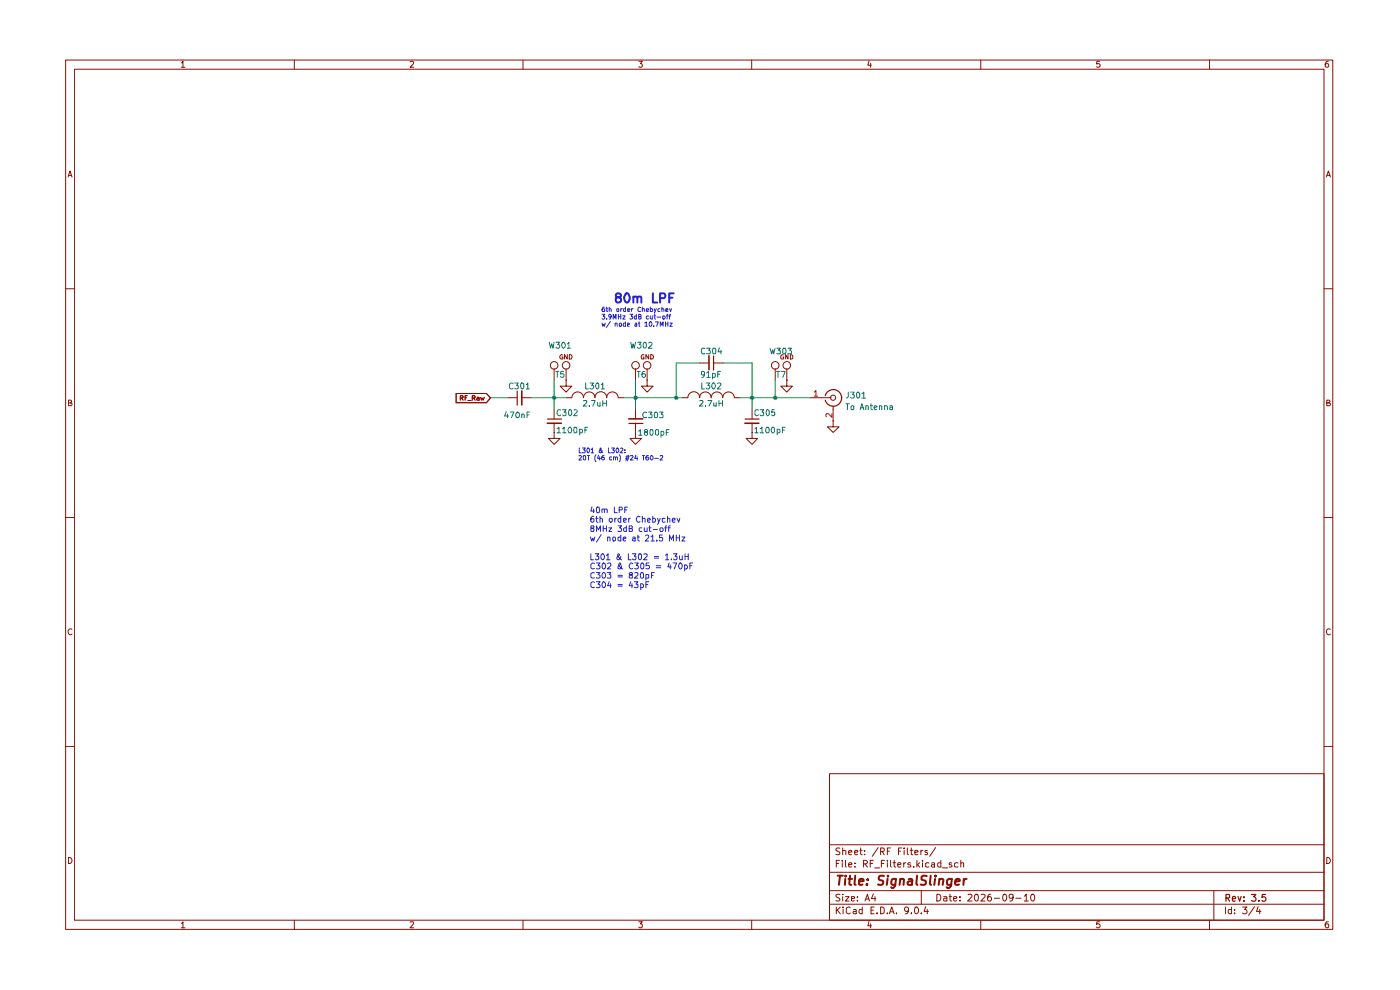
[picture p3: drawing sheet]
<svg xmlns="http://www.w3.org/2000/svg" width="297mm" height="210mm" viewBox="0 0 297 210" stroke-linecap="round" stroke-linejoin="round" font-family="sans-serif">
<g fill="none" stroke="#8d0e00" stroke-width=".21">
<path d="M13.9 12.7h268.8v184.4h-268.8zM15.8 14.7h265.1v180.5h-265.1zM38.5 13.3h.1l.2-.3v1.3M38.5 14.3h.7M62.4 12.7v2M87 13.2l.5-.2 .3 .2-.1 .4-.7 .7h.8M111 12.7v2M135.5 13h.8l-.5 .5 .4 .1v.6h-.7M159.5 12.7v2M184.4 12.9l-.3 .9h.8M184.7 13.4v.9M208.1 12.7v2"/>
<path d="M233.3 13h-.6l-.1 .6h.7v.6h-.7M256.6 12.7v2M281.8 13a.71 .71 0 0 0-.7 .5 .71 .71 0 0 0 .3 .8l.4-.1v-.6l-.4-.1-.3 .3M14.4 37.5l.5-1.2 .4 1.2M14.5 37.2h.7M281.4 37.5l.4-1.2 .4 1.2M281.5 37.2h.6M13.9 61.3h1.9M117.6 78.2v2.4M119.3 75.3l-.2-.1-.3 .3a.46 .46 0 0 0 .2 .7l.4-.1v-.4h-.2M120.1 78.2v2.4M120.3 75.2v1l-.5-1v1"/>
<path d="M120.8 75.2a.54 .54 0 0 1 .5 .3 .54 .54 0 0 1-.1 .7h-.4zM134.8 78.2v2.4M136.6 75.3l-.1-.1a.54 .54 0 0 0-.5 .4 .54 .54 0 0 0 .2 .6h.4v-.5h-.2M137.3 78.2v2.4M137.6 75.2v1l-.6-1v1M138 75.2a.51 .51 0 0 1 .6 .4 .51 .51 0 0 1-.2 .6h-.4zM148.5 77h1.9M151.3 77h2.1M164.5 78.2v2.4M166.2 75.3l-.2-.1-.4 .3v.5l.2 .2h.4v-.5h-.1M166.9 78.2v2.4M167.2 75.2v1l-.5-1v1"/>
<path d="M167.7 75.2l.5 .3v.5l-.2 .2h-.3zM280.9 61.3h1.8M14.5 85.5h.4l.3-.3-.2-.3h-.5v1.2h.6l.2-.5-.4-.1M96.8 83.5h6.4l.8 .9-.8 1h-6.4zM97.7 84.4h.5v-.5h-.5v1M97.9 84.4l.4 .5M98.7 84.4h.2M99.1 83.9h-.4v1M99.3 85h.6M100.2 84.4h.4l.2-.1-.1-.4h-.5v1M100.5 84.4l.3 .5M101.2 84.3l.4 .1v.5h-.4l-.1-.3 .5-.2"/>
<path d="M102 84.3l.1 .6 .2-.5 .2 .5 .2-.6M107.7 84.4h2M110.7 84.4h1.9M117.6 91.7v1.3h1.2l-1.2 1.3-1.2-1.3h1.2M117.6 91.7h.1M117.6 86.8v2.1M117.6 89.8v1.9M120.1 80.6v1.3h1.2l-1.2 1.3-1.3-1.3h1.3M120.1 80.6h.1M120.1 84.4h1.2M121.3 84.4a1.23 1.23 0 0 1 1.2-1.3 1.23 1.23 0 0 1 1.3 1.3 1.23 1.23 0 0 1 1.2-1.3 1.23 1.23 0 0 1 1.2 1.3M126.2 84.4a1.27 1.27 0 0 1 1.3-1.3 1.27 1.27 0 0 1 1.2 1.3"/>
<path d="M128.7 84.4a1.23 1.23 0 0 1 1.2-1.3 1.23 1.23 0 0 1 1.2 1.3M131.2 84.4h1.2M134.8 91.7v1.3h1.3l-1.3 1.3-1.2-1.3h1.2M134.8 91.7h.1M134.8 86.8v2.1M134.8 89.8v1.9M137.3 80.6v1.3h1.3l-1.3 1.3-1.2-1.3h1.2M137.3 80.6h.1M148.4 84.4a1.23 1.23 0 0 1 1.2-1.3 1.23 1.23 0 0 1 1.3 1.3 1.23 1.23 0 0 1 1.2-1.3 1.23 1.23 0 0 1 1.2 1.3 1.23 1.23 0 0 1 1.3-1.3 1.23 1.23 0 0 1 1.2 1.3M148.5 84.4a1.27 1.27 0 0 0-1.3-1.3 1.27 1.27 0 0 0-1.3 1.3h-1.2M155.8 84.4h1.2M159.5 91.7v1.3h1.2l-1.2 1.3-1.2-1.3h1.2"/>
<path d="M159.5 91.7h.1M159.5 86.8v2.1M159.5 89.8v1.9M166.9 80.6v1.3h1.2l-1.2 1.3-1.3-1.3h1.3M166.9 80.6h.1M171.8 84.4h4.5M176.7 89.3v1.2h1.3l-1.3 1.2-1.1-1.2h1.1M176.7 89.3h.1M176.7 86.1v3.2M281.5 85.5h.4l.2-.3-.1-.3h-.5v1.2h.6l.1-.5-.3-.1M13.9 109.8h1.9M280.9 109.8h1.8"/>
<path d="M15.3 133.5a.59 .59 0 0 0-.9 .5 .59 .59 0 0 0 .8 .6l.1-.1M282.2 133.5a.59 .59 0 0 0-.8 .5 .59 .59 0 0 0 .7 .6l.1-.1M13.9 158.4h1.9M280.9 158.4h1.8M176 164.1h104.9v31.1h-104.9zM176 179.2h104.9M178.2 180l-.6-.1-.3 .2 .1 .4 .8 .4-.1 .3h-.8M178.8 179.9v1.4M182.6 179.9v1.2l.3 .2M186.3 179.8l-1.3 1.8M188.9 179.9h-.6v1.4M191.3 179.9h-.7v1.4"/>
<path d="M191.8 179.9v.1M192.5 179.9v1.2l.2 .2M193.3 179.9v1.3l.4 .1M198.5 179.8l-1.3 1.8M14.5 181.9a.65 .65 0 0 1 .8 .6 .65 .65 0 0 1-.8 .7zM38.5 195.9l.3-.4v1.3M38.5 196.8h.7M62.4 195.2v1.9M87 195.6l.7-.1 .1 .3-.8 1h.8M111 195.2v1.9M135.5 195.5h.8l-.5 .5 .5 .2-.1 .5-.5 .1-.2-.2M159.5 195.2v1.9"/>
<path d="M176 191.8h104.9M176 188.9h104.9M176 185h104.9M177.4 192.4v1.4M177.4 183.2h.5M177.6 193l.7 .8M178.1 182.5h-.7v1.4M178.2 189.8h-.8l-.1 .3 .8 .4 .1 .4-.3 .2-.6-.1M178.3 192.4l-.9 .8M178.7 182.5v.2M178.7 183v.9M178.8 189.7v.1"/>
<path d="M178.8 180.5l.4-.1 .2 .1v.8M178.8 190.2v.9M178.9 192.4v.2M178.9 192.9v.9M179.4 190.2h.7l-.7 .9h.7M179.4 182.5v1.3l.1 .1M180 183.4l.7-.1-.2-.3-.5 .2v.6l.3 .1 .3-.1M180 180.8l.7-.1-.2-.3-.5 .1v.6l.3 .2 .3-.1M180.4 192.6l-.4-.2-.5 .3 .1 1 .4 .1 .4-.1M180.6 190.6l.7-.1-.1-.3h-.6v.8h.6M181.1 192.9h.5v.9M181.3 180.8l.7-.1-.2-.3h-.3l-.2 .1v.6l.2 .2 .4-.1"/>
<path d="M181.4 183.8v.1M181.4 183.1v.1M181.6 193.2l-.5 .1-.1 .2 .1 .3h.5M181.9 191v.1M181.9 190.2v.2M182.4 180.4h.5M182.9 192.9h-.5l-.2 .7a.45 .45 0 0 0 .7 .2M182.9 192.4v1.4M183.2 183.3l.6-.1 .2-.5-.3-.2h-.5v1.4M183.4 181.2v.1M183.4 180.5h.1M183.5 191.1l.5-1.4 .4 1.4"/>
<path d="M183.5 183.3l.5 .6M183.7 190.7h.7M184.4 195.4l-.3 1h.8M184.6 183.2h.5M184.7 196v.8M184.8 193.1h.5M185.3 189.6l-.4 1h.9M185.3 182.5h-.7v1.4M185.5 192.4h-.7v1.4h.7M185.5 184.1h1.1M185.6 190.2v.9M186 193.7v.1"/>
<path d="M186.8 192.4h.4l.4 .3v.8l-.4 .3h-.4zM186.8 180.6l.7-.1 .1-.5-.3-.1h-.5v1.4M187 183.2h.5M187.2 180.6l.4 .7M187.7 182.5h-.7v1.4M188.3 193.7v.1M188.3 182.5v.2M188.3 183v.9M188.3 180.5h.4M188.7 193.8l.5-1.4 .5 1.4M188.8 193.4h.7M188.9 182.5v1.3l.2 .1"/>
<path d="M189.4 183h.6M189.7 182.5v1.3l.3 .1M190.2 193.7v.1M190.5 183.4l.6-.1-.1-.3h-.4l-.1 .2v.6l.1 .1 .4-.1M190.6 180.5h.4M191.7 183v.9M191.8 180.4v.9M192.1 183l-.4 .3M192.7 193l-.2 .3h-.4l-.2-.3v-.3l.2-.3h.4l.2 .3v.8l-.2 .3h-.4M193.1 180.4h.6M193.2 183.1l-.4-.1-.2 .3 .1 .1 .5 .1v.3l-.2 .1-.4-.1M193.3 193.7v.1"/>
<path d="M193.8 183.8v.1M194.1 192.6l.2-.2a.75 .75 0 0 1 .6 .7 .75 .75 0 0 1-.6 .7l-.2-.1-.1-.4zM194.1 180.8l.7-.1-.1-.2h-.6v.7h.6M194.5 182.5v1.4M194.7 183.4l.4 .5M195.1 183l-.6 .5M195.4 180.4v.9M195.4 193.7v.1M195.4 188.9v2.9M195.7 182.5v.2M195.7 183v.9M195.8 180.4l-.4 .2"/>
<path d="M196.4 192.3l-.4 1h1M196.7 180.5l-.3-.1-.2 .2 .1 .2h.3l.2 .3-.2 .2-.4-.1M196.7 192.9v.9M197.1 183.1h-.7v.7h.7M197.6 183.1h.6v.8M198.2 183.3l-.6 .1v.2l.2 .3 .4-.1M198.7 189.7a.73 .73 0 0 1 .9 .7 .73 .73 0 0 1-.9 .7zM199.6 183.1l-.4-.1-.3 .3 .1 .5h.6M199.6 182.5v1.4M199.9 184.1h1.1M200.2 190.2h.6l.1 .9M200.9 190.5l-.7 .1v.4h.7"/>
<path d="M201.4 190.2h.5M201.5 189.7v1.3l.4 .1M201.9 183.1h-.5v.3l.5 .1 .1 .3-.3 .1-.3-.1M202.3 190.6l.7-.1-.1-.3h-.5l-.1 .2v.6l.2 .1 .4-.1M203.2 183.1l-.4-.1-.3 .3 .1 .5h.6M203.7 191v.1M203.7 190.2v.2M203.8 183.1h.6v.8M203.8 182.5v1.4M205.4 189.8l.5-.1 .3 .4-.9 1h.9M206.9 189.8h.5a1.01 1.01 0 0 1-.2 1.3 .87 .87 0 0 1-.3-1.3zM208.1 195.2v1.9"/>
<path d="M208.1 189.8h.8l.1 .3-.9 1h.9M210.2 189.7a.57 .57 0 0 0-.7 .6v.6l.3 .2h.3l.2-.2v-.4l-.2-.3h-.3l-.3 .3M210.9 190.5h1.1M212.8 189.8l.3-.1a.73 .73 0 0 1 .5 .7 .73 .73 0 0 1-.5 .7l-.3-.1-.1-.5zM214.9 190.3l-.1 .2h-.6l-.1-.2 .1-.5 .5-.1 .2 .2-.1 1.1-.6 .1M215.5 190.5h1.1M217.3 190.1l.4-.4v1.4M217.3 191.1h.8M218.8 189.8l.2-.1a.76 .76 0 0 1 .5 .7 .76 .76 0 0 1-.5 .7 1.01 1.01 0 0 1-.2-1.3zM233.3 195.5h-.6l-.1 .6 .2-.1h.3l.3 .2v.3l-.3 .3h-.3l-.2-.2M256.6 195.2v1.9M257.5 188.9v6.3"/>
<path d="M260 192.4v1.4M261.2 192.9h-.5l-.1 .3v.4l.2 .2h.4M261.2 192.4v1.4M261.9 193.7v.1M261.9 192.9v.2M263.6 192.4h.9l-.5 .5 .5 .2v.5l-.3 .2h-.4l-.2-.1M266.1 192.3l-1.2 1.9M266.9 192.3l-.3 1h.9M267.2 192.9v.9M281.5 181.9a.65 .65 0 0 1 .7 .6 .65 .65 0 0 1-.7 .7zM281.8 195.5h-.4l-.3 .5v.5l.3 .3 .4-.1v-.7h-.4l-.3 .2"/>
<circle cx="117.6" cy="77.5" r=".8"/>
<circle cx="120.1" cy="77.5" r=".8"/>
<circle cx="134.8" cy="77.5" r=".8"/>
<circle cx="137.3" cy="77.5" r=".8"/>
<circle cx="164.5" cy="77.5" r=".8"/>
<circle cx="166.9" cy="77.5" r=".8"/>
<circle cx="176.7" cy="84.4" r=".55"/>
</g>
<g fill="none" stroke="#8d0e00" stroke-width=".25">
<path d="M151.4 75.5v3M109.7 83v2.9M116.2 88.9h2.9M133.4 89.8h3M158.1 88.9h2.9M175.1 83.9a1.77 1.77 0 0 1 1.9-1.2 1.77 1.77 0 0 1 1.6 1.7M178.6 84.4a1.77 1.77 0 0 1-1.6 1.8 1.77 1.77 0 0 1-1.9-1.3M260.1 190.5l.7-.1 .1-.6-.8-.1v1.5M260.4 190.5l.5 .7M261.4 190.7l.7-.1-.1-.4h-.5l-.1 .7 .2 .3 .4-.1M262.6 190.2l.4 1 .3-1M263.9 191v.2"/>
<path d="M263.9 190.2v.2M265.5 189.7h.9l-.5 .5 .5 .2v.5l-.2 .3-.7-.2M267 191v.2M268.5 189.7h-.7l-.1 .7 .2-.2 .5 .1 .2 .6-.4 .3h-.3l-.2-.2"/>
</g>
<g fill="none" stroke="#8d0e00" stroke-width=".42">
<path d="M177.7 185.8h1.1M178.2 185.8l-.2 1.9M179.3 186.4l-.1 1.3M179.4 185.8v.1M180 186.4h.8M180.3 185.8l-.1 1.6 .4 .3M181.4 185.8l-.1 1.6 .2 .3M182.2 187l1-.1-.1-.4a.6 .6 0 0 0-.8 .2v.9h.7M184 187.5l-.1 .2-.1-.1 .2-.1-.1 .2M184.1 186.5v.2M187.5 185.8h-.6l-.5 .3 .1 .5 .9 .3-.1 .6-.4 .2-.6-.1M188.3 186.4l-.2 1.3"/>
<path d="M188.4 185.8v.1M190.1 186.4l-.2 1.6-.4 .4-.4-.2M190.1 186.5l-.5-.1-.5 .4v.7l.3 .2 .5-.1M191 186.6l.3-.2 .5 .1-.1 1.2M191 186.4l-.2 1.3M192.8 186.5h.7v1.2M193.5 186.9h-.6l-.4 .3 .1 .4 .2 .1 .7-.1M194.6 185.8l-.2 1.6 .2 .3M196.6 185.8h-.7l-.4 .3 .1 .5 .8 .3-.1 .6-.3 .2-.7-.1M197.4 185.8l-.1 1.6 .2 .3M198.4 186.4l-.2 1.3M198.5 185.8v.1"/>
<path d="M199.3 186.6l.1-.1a.48 .48 0 0 1 .7 .2l-.1 1M199.3 186.4l-.2 1.3M201.9 186.4l-.1 1.6-.5 .4h-.3l-.2-.2M201.9 186.5a.72 .72 0 0 0-1 .3v.7l.3 .2 .6-.1M202.7 187l.9-.1-.1-.4a.6 .6 0 0 0-.8 .2v.9h.7M204.5 186.4l-.1 1.3M205.1 186.4l-.6 .4"/>
</g>
<path d="M150.4 75.5v2.9M110.7 82.9v3M116.1 89.8h3M133.4 88.9h3M158 89.8h3" fill="none" stroke="#8d0e00" stroke-width=".34"/>
<path d="M172.8 83.2l.3-.4v1.2M172.8 84h.6M176.5 87.8v.7l-.8-.7h-.4v.6" fill="none" stroke="#af1500" stroke-width=".21"/>
<path d="M148.5 77h-5v7.4M153.4 77h6.1v9.8M104 84.4h3.7M112.6 84.4h7.5M117.6 80.6v6.2M132.4 84.4h12.3M134.8 80.6v6.2M157 84.4h14.8M164.5 80.6v3.8" fill="none" stroke="#019d04" stroke-width=".21"/>
<g fill="none" stroke="#2722c9" stroke-width=".21">
<path d="M127.7 66.7h.6l-.3 .4h.2l.1 .4-.2 .2-.4-.1M127.7 68.5l.2 .7 .2-.4 .1 .4 .2-.7M128.2 65.1l-.3 .1-.2 .4 .1 .5h.4l.1-.4-.2-.2h-.2l-.2 .2M128.6 65.5h.3M128.7 65.1v1h.2M128.7 67.6v.1M129.2 65.6l.4-.1 .1 .6M129.2 65.1v1M129.5 68.2l-.9 1.3M129.7 67.1l-.1 .2-.4-.1v-.4h.4a.73 .73 0 0 1-.2 .9h-.2M130.1 67.7v-1l.3 .7 .3-.7v1M130.5 68.7l.2-.2 .2 .1v.6"/>
<path d="M130.5 68.5v.7M130.8 65.6h.5l-.1 .5-.4-.1zM131.2 66.7v1M131.2 67.2h.5M131.4 68.6h.4v.6h-.4zM131.7 65.5v.6M131.7 66.7v1M132 65.5h-.2l-.1 .2M132.1 67h.5l-.5 .7h.5M132.7 65.1v1h-.3l-.1-.5 .4-.1M132.7 68.3v.9h-.4v-.6h.4M133.1 65.8l.5-.1v-.2h-.4l-.1 .2v.3l.5 .1"/>
<path d="M133.1 68.9l.5-.1-.2-.3-.3 .1v.6h.4M133.6 66.7h.6l-.3 .4 .3 .2v.2l-.2 .2-.4-.1M134 65.5v.6M134.3 65.5h-.2l-.1 .2M134.7 68.6h.4v.6h-.4v-.2l.4-.2M135 67.1h-.4v.5h.4M135 66.7v1M135.4 68.5h.4M135.5 67.2l.5-.2-.1-.2-.4-.1v1h.3l.2-.1v-.3l-.2-.1M135.6 68.3v.9h.2M135.9 65.2l-.3-.1-.3 .3v.5l.2 .2 .4-.1M136.3 65.6l.4-.1v.6"/>
<path d="M136.3 65.1v1M136.8 68.5l.3-.2v.9M136.8 69.2h.6M137.1 65.8l.5-.1-.1-.2h-.3l-.1 .2v.3l.4 .1M137.6 67.1l-.3-.1-.2 .2v.3l.2 .2 .3-.1M137.8 68.4l.1-.1a.47 .47 0 0 1 .4 .4 .47 .47 0 0 1-.4 .5l-.2-.3zM138 65.1v1h.4v-.6h-.4M138 67v.5l.1 .2 .3-.1M138.4 67v.7M138.7 69.1v.1M138.7 67h.4M138.8 65.5l.2 .6"/>
<path d="M138.9 66.7v.9l.2 .1M139.1 68.3h.6l-.4 .9M139.2 65.5l-.4 .9M139.4 67.3h.8M140 65.5l-.4 .1v.4l.4 .1M140.1 69.2v-.9l.3 .7 .3-.7v.9M140.4 65.6l.4-.1v.6M140.4 65.1v1M140.6 67.1l.3-.1 .2 .2v.3l-.2 .2-.3-.1zM141.2 68.3v.9M141.2 68.7h.5M141.3 65.8l.4-.1v-.2h-.4v.6h.4"/>
<path d="M141.3 67h.4M141.7 66.7l-.2 .1v.9M141.7 68.3v.9M141.9 67h.4M142 65.5l.3 .6 .1-.6M142.1 68.5h.5l-.5 .7h.5M142.3 66.7l-.3 .1v.9M122.8 96.7l.4-.1 .2 .2-.6 .8h.6M122.9 95v1h.4M123.6 95h.6l-.4 .5h.3v.5h-.5M123.8 96.6h.4v.2v.6l-.1 .2-.4-.2zM124.6 95.1l.2-.1 .3 .5-.3 .5a.68 .68 0 0 1-.2-.9z"/>
<path d="M124.6 96.6h.5M124.8 96.6v1M125.4 95.4l.3-.4v1M125.4 96h.5M126.4 96.5l-.2 .4v.6l.2 .4M127 96.6l-.2 .6h.6M127.2 96.9v.7M127.7 95.5l-.2 .5h-.4v-.4l.4-.2v-.4l-.2 .1v.4l.6 .5M128.1 96.6l-.4 .2-.1 .6 .3 .2 .3-.2-.1-.4h-.4l-.1 .1M129.1 95v1h.4M129.7 95h.6l-.3 .5h.3v.5h-.6M129.7 97h-.4v.5h.4"/>
<path d="M130.2 97l.2-.1 .2 .2v.5M130.2 96.9v.7M130.6 97.1l.2-.2 .2 .2v.5M130.8 95.1l.2-.1 .3 .5-.3 .5a.68 .68 0 0 1-.2-.9zM131.4 96.5l.2 .4v.6l-.2 .4M131.6 95.1h.5v.4l-.6 .5h.6M132.5 96h.1M132.5 95.5h.1M132.7 97.3h.7M132.8 96.9h.7M133 96.6l-.2 1.1M133.4 96.6l-.3 1.1"/>
<path d="M133.7 96.7l.5-.1 .1 .2-.6 .8h.6M134.9 96.6l-.2 .6h.5M135.2 96.9v.7M136.3 96.6h.5M136.5 96.6v1M137.5 96.6h-.3l-.2 .8 .2 .2 .4-.2-.1-.4h-.4l-.1 .1M138 96.7l.1-.1a.47 .47 0 0 1 .5 .5 .47 .47 0 0 1-.4 .5l-.2-.4zM138.9 97.2h.8M140.1 96.7l.4-.1 .1 .4-.6 .6h.6M125.3 113.9l.2 .9 .3-.6 .1 .6 .3-.9M125.3 117.5v1.2h.6M125.6 107.5l-.3 .9h.8"/>
<path d="M125.6 112.1l-.3-.1v-.4l.6-.1v.5l-.6 .1 .1 .6 .5-.1a.36 .36 0 0 0-.1-.5M125.9 109.5h-.2l-.4 .3 .1 .9a.43 .43 0 0 0 .6-.1 .43 .43 0 0 0-.1-.6h-.5l-.1 .3M125.9 108v.7M126.1 119.6l-.3-.2-.5 .4v.6l.5 .3 .3-.1M126.3 117.5h.7l-.4 .5h.4v.1v.6h-.6l-.1-.1M126.4 109.9h.5M126.5 109.5v1.1l.4 .2M126.5 112.7v-1.2l.5 .9 .4-.9v1.2M126.5 119.4h.8l-.4 .5 .3 .1v.6h-.7M126.6 107.6h.5l.1 .7-.2 .4h-.3l-.2-.1zM127.3 110l.3-.1 .2 .2v.7M127.3 109.5v1.3"/>
<path d="M127.5 113.4l-1 1.6M127.6 117.6h.1a.6 .6 0 0 1 .6 .4 .6 .6 0 0 1-.2 .7h-.2a.75 .75 0 0 1-.3-1.1zM127.7 108.1l.5-.1v.7M127.7 108v.7M127.9 119.5l.2-.1a.68 .68 0 0 1 .4 .7 .68 .68 0 0 1-.4 .6l-.4-.5zM128 111.5v1.2M128 112.1h.6M128.2 108.2l.1-.2h.4l.1 .7M128.6 117.8l.4-.3v1.2M128.6 111.5v1.2M128.6 118.7h.8M128.9 114h.5v.8"/>
<path d="M128.9 119.6l.2-.2h.3l.2 .2v.4l-.8 .7h.8M128.9 113.9v.9M129.2 112h.5l-.5 .7h.5M129.3 110l.4-.1 .2 .3v.3l-.2 .3-.5-.3zM130 114h.5v.7l-.3 .1-.2-.2zM130.3 107.6v1.1h.6M130.4 109.9v.9M130.8 109.9l-.4 .3M131.1 111.5h.8l-.5 .5 .5 .2-.1 .4h-.7M131.4 108.2h.5l.1-.2-.1-.4h-.5v1.1M131.7 110l-.3-.1-.3 .3v.3l.3 .3 .3-.1M131.7 114h-.6v.6l.3 .2 .3-.1"/>
<path d="M131.7 118.1l-.4 .6h-.4v-.6l.5-.4-.1-.2-.3 .1a1.44 1.44 0 0 0 .8 1.1h.1M131.7 109.5v1.3M131.7 113.5v1.3M132.2 114.3l.6-.1-.2-.3-.4 .2v.5l.2 .2 .3-.1M132.3 110.4l.6-.1-.1-.3h-.5v.7h.5M132.5 108.2h.5M132.9 111.5v1.2h-.4l-.2-.6 .2-.1h.4M133.1 107.6h-.6v1.1M133.3 117.5v1.2h.6M133.4 109.9v.9M133.5 112.1h.4l.2-.2-.1-.4h-.5v1.2h.6v-.5l-.2-.1M133.7 109.9l-.3 .1v.2"/>
<path d="M134.1 117.5h.8l-.3 .5 .3 .1v.5l-.2 .1-.6-.1M134.2 114h.5v.8M134.2 119.6l-.1-.1a.57 .57 0 0 0-.6 .6 .57 .57 0 0 0 .7 .5M134.7 119.4h.7l-.4 .5 .4 .3-.1 .4h-.6M134.7 114.2l-.6 .2 .3 .4 .3-.1M135.2 113.9h.5M135.3 113.5v1.1l.4 .2M135.5 117.6l.3-.1 .3 .2v.8l-.3 .2a.77 .77 0 0 1-.3-1.1zM135.8 109.7l-.3-.2a.65 .65 0 0 0-.5 .6 .65 .65 0 0 0 .5 .7l.3-.2M136.2 112h-.4l-.2 .1 .2 .6h.4M136.2 119.4a.71 .71 0 0 1 .4 .6 .71 .71 0 0 1-.3 .7l-.4-.3v-.7zM136.3 110l.4-.1 .2 .2v.7"/>
<path d="M136.3 109.5v1.3M136.6 117.6h.7v.4l-.8 .7h.8M136.7 112l.1 .7 .5-.1M136.9 113.7l.2-.2h.4l.1 .2v.3l-.7 .8h.7M137.3 112v.7M137.4 110.4l.6-.1-.2-.4-.4 .2v.5l.1 .2 .4-.1M137.6 112h.5M137.7 119.4h-.6l-.1 .6a.45 .45 0 0 1 .6 0 .45 .45 0 0 1 .1 .6h-.7M137.8 111.5v1.1l.1 .1h.2M138.1 113.8l.4-.3v1.3M138.1 114.8h.7M138.5 110l.3-.1 .3 .3-.1 .5h-.5"/>
<path d="M138.5 109.5v1.3M138.6 112.3h.9M138.8 118.1h.9M138.8 118.4h.9M139.3 114.6v.2M139.5 109.9l.2 .9M140 112.1l.2-.1h.3l.2 .1-.2 .6-.4-.1zM140.1 109.9l-.6 1.3M140.5 113.5h-.6v.6l.6-.1v.7l-.4 .1-.2-.2M141 112h.4M141.1 110h-.6v.6l.2 .2 .4-.1M141.2 117.8l.3-.3v1.2"/>
<path d="M141.2 118.7h.7M141.4 111.5l-.2 .2v1M141.6 110l.3-.1 .2 .2v.7M141.6 109.5v1.3M141.7 112h.5M141.9 119.4l-.2 .9h.7M142 114.8v-1.3l.4 .9 .5-.9v1.3M142.2 111.5h-.3v.2v1M142.2 119.8v.9M142.4 118.6v.1M142.6 110.4l.6-.1v-.3l-.4-.1-.2 .2v.5l.2 .2 .4-.1M142.8 119.4h.7l-.5 1.3"/>
<path d="M142.9 117.5h.7l-.4 .5h.3l.1 .1-.1 .6h-.5l-.1-.1M143.5 113.5v1.3M143.5 114.1h.6M143.6 109.9l.4 .9 .2-.9M144.1 117.9l.1 .8h.4l.1-.1M144.1 119.5a.6 .6 0 0 1 .7 .5 .6 .6 0 0 1-.5 .7l-.3-.5zM144.1 113.5v1.3M144.6 113.9h.7l-.7 .9h.7M144.7 117.9v.8M145.2 119.9l.4-.1 .2 .3-.1 .5h-.5M145.2 119.8v1.3M145.3 118.1h.7"/>
<path d="M145.3 117.5v1.2M146 117.5v1.2M146.9 119.4h-.6v1.3M126.1 121.5l-.3-.1-.5 .3v.7l.3 .2 .5-.1M126.1 123.6l-.3-.2-.5 .3 .1 .8 .4 .2 .3-.1M126.5 121.4h.8l-.4 .5 .4 .2v.4l-.2 .1-.6-.1M126.5 123.4h.8l-.4 .5 .3 .1v.6h-.7M127.9 121.5h.3a.67 .67 0 0 1 0 1.1l-.3-.1a.78 .78 0 0 1 0-1zM127.9 123.5l.2-.1a.68 .68 0 0 1 .4 .6 .68 .68 0 0 1-.4 .7l-.4-.5zM128.8 121.4h.8l-.4 .5 .4 .1v.5h-.8M129.2 123.4l-.3 .8h.8M129.5 123.8v.9"/>
<path d="M131.1 122h.9M131.1 122.4h.9M131.1 124h.9M131.1 124.3h.9M131.9 120l-.2 .6h-.6v-.4l.6-.5-.2-.3-.2 .4 .4 .6 .4 .3M133.7 122l-.2-.3 .1-.2h.5v.4l-.4 .1-.2 .2 .1 .4 .5-.1v-.4l-.1-.1M133.8 123.4l-.3 .8h.7M134.1 123.8v.9M134.6 123.4h.7l-.4 .5 .4 .1v.6h-.7M134.7 121.5h.6v.5l-.7 .6h.7M135.9 121.5l.4-.1 .2 .3v.8l-.1 .1-.5-.1zM135.9 123.9l.4-.1 .2 .3-.1 .5h-.5"/>
<path d="M135.9 123.8v1.3M137 122.6l.6-.1-.1-.6h-.5v1.2M137 124h.5M137.6 123.4h-.6v1.3M138.2 122h.4M138.8 121.4h-.6v1.2M139.2 120h1M139.2 120.4h1M146.3 120h.5"/>
</g>
<path d="M131 63.1l-.4-.4 .2-.4 .5-.1 .4 .2v.5l-.9 .3-.2 .2 .2 .7a.65 .65 0 0 0 .9-.3v-.6l-.4-.1M132.8 62.3l.1-.1a1.03 1.03 0 0 1 .7 1 1.03 1.03 0 0 1-.7 1 1.21 1.21 0 0 1-.1-1.9zM134.4 63.1l.3-.2 .4 .1 .1 1.2M134.4 62.9v1.3M135.2 63.2a.47 .47 0 0 1 .4-.3 .47 .47 0 0 1 .5 .3v1M138.5 62.2v2h.9M140 63.2h.8l.3-.3a.52 .52 0 0 0-.3-.7h-.8v2M142 63.2h.7M142.9 62.2h-.9v2" fill="none" stroke="#2722c9" stroke-width=".42"/>
<g fill="#019d04">
<circle cx="143.5" cy="84.4" r=".47"/>
<circle cx="134.8" cy="84.4" r=".47"/>
<circle cx="159.5" cy="84.4" r=".47"/>
<circle cx="117.6" cy="84.4" r=".47"/>
<circle cx="164.5" cy="84.4" r=".47"/>
</g>
<g fill="none" stroke="#116e6f" stroke-width=".21">
<path d="M116.5 72.6l.3 1.3 .2-1 .3 1 .3-1.3M117.9 78.8h.7M118 72.6h.7l-.4 .5 .4 .2v.3l-.2 .3h-.4l-.1-.2M118.2 78.8v1.2M119.3 72.7l.2-.1a.68 .68 0 0 1 .4 .6 .68 .68 0 0 1-.4 .7 .81 .81 0 0 1-.2-1.2zM119.6 78.8h-.6l-.1 .6 .6-.1 .2 .2v.3l-.3 .2-.5-.1M120.3 72.9l.4-.3v1.3M120.3 73.9h.7M133.8 72.6l.3 1.3 .2-1 .3 1 .2-1.3M135.2 78.8h.6M135.2 72.6h.8l-.4 .5 .4 .2v.3l-.2 .3h-.4l-.2-.2M135.5 78.8v1.2"/>
<path d="M136.5 72.8l.4-.2 .2 .2v.8l-.2 .3a.72 .72 0 0 1-.4-1.1zM136.8 78.8l-.4 .1a.92 .92 0 0 0 0 1.1h.3l.2-.2v-.3l-.1-.2h-.4l-.2 .2M137.6 72.8l.2-.2 .4 .1 .1 .4-.8 .8h.8M149.5 79.3l-.3 .2h-.4v-.6h.6l.1 .6a.58 .58 0 0 1-.6 .5M149.6 74l-.6-.1-.2 .2v.7l.2 .3 .6-.1M149.9 79.1l.4-.3v1.2M149.9 73.9h.8l-.4 .4 .4 .2v.5h-.8M151.2 79.3l.3-.1 .3 .3-.1 .5h-.5M151.2 79.2v1.2M151.3 73.9h.4l.1 .1v.9l-.1 .2-.4-.1-.1-.7zM152.3 79.4h.4M152.6 73.8l-.2 .8h.7"/>
<path d="M152.9 78.8h-.6v1.2M152.9 74.3v.8M163.4 73.9l.3 1.2 .3-.9 .1 .9 .4-1.2M164.7 78.8h.8M164.8 73.9h.8l-.5 .4 .5 .2-.1 .6-.7-.1M165.1 78.8v1.2M165.7 78.8h.9l-.5 1.2M166.1 74l.1-.1h.4l.1 .1v.6l-.1 .5h-.4l-.1-.2zM167.2 73.9h.7l-.4 .4 .4 .2v.4l-.1 .2-.6-.1M107.4 87.3l-.3 1h.8M107.6 87.8v.8M108.2 87.4h.8l-.5 1.2"/>
<path d="M108.8 81.3l-.4-.1-.3 .4 .1 .7 .2 .2 .4-.2M109.2 81.2h.7l-.3 .5 .3 .1v.5l-.1 .2-.6-.2M109.6 87.5h.3a.67 .67 0 0 1 0 1.1l-.3-.1a.78 .78 0 0 1 0-1zM110.5 81.3l.4-.1 .2 .3v.7l-.2 .3-.4-.2zM110.7 87.9l.4-.1 .1 .8M110.7 87.8v.8M111.6 81.6l.4-.4v1.3M111.6 82.5h.7M111.8 88h.4M112.4 87.4h-.6v1.2M118.1 91l.5-.4v1.2M118.1 91.8h.8"/>
<path d="M118.9 87l-.2-.1a.64 .64 0 0 0-.6 .6 .64 .64 0 0 0 .6 .7l.2-.2M119.3 91l.4-.4v1.2M119.3 86.9h.8l-.4 .5 .4 .1v.5l-.2 .2h-.4l-.2-.2M119.3 91.8h.8M120.7 90.6h.3a.78 .78 0 0 1 0 1.2l-.3-.1a.87 .87 0 0 1 0-1.1zM120.7 87l.3-.1 .3 .3v.7l-.3 .3-.3-.2zM121.8 90.7l.4-.1 .2 .3v.7l-.2 .2-.4-.1zM121.8 87l.4-.1 .3 .3-.8 1h.8M123 91.8h.4l.2-.2v-.4l-.2-.1h-.4v1.1M123.8 85h.6l.1 .3-.8 .8h.8M124.1 91.2h.4M124.2 81.2v1.3h.6"/>
<path d="M124.7 90.6h-.6v1.2M125 86.1h.1M125.2 81.2h.7l-.4 .5 .4 .2v.3l-.2 .3h-.4l-.1-.2M125.5 85h.8l-.5 1.1M126.5 81.3l.3-.1 .2 .3v.7l-.2 .3a.71 .71 0 0 1-.3-1.2zM126.8 85.4l.1 .7h.4M127.3 85.4v.7M127.5 81.6l.4-.4v1.3M127.5 82.5h.7M127.9 85v1.1M127.9 85.5h.7M128.6 85v1.1"/>
<path d="M135.5 91.5l.3-.4v1.2M135.5 92.3h.7M136.9 91.6l-.2-.2 .1-.3 .6 .1a.47 .47 0 0 1-.6 .5 .36 .36 0 0 0 .1 .6l.5-.1v-.5l-.2-.1M137.2 87.5a.63 .63 0 0 0-.8 .3 .63 .63 0 0 0 .2 .8l.6-.1M137.5 87.4h.8l-.3 .4 .3 .2v.5h-.8M138 91.1h.4a.86 .86 0 0 1-.1 1.2h-.2a.86 .86 0 0 1-.1-1.2zM138.9 87.5l.3-.1 .3 .3v.7l-.2 .2-.4-.1zM139.1 91.3l.1-.2h.4a.86 .86 0 0 1-.1 1.2l-.4-.2zM139.9 87.4h.8l-.5 .4 .5 .3-.1 .5-.7-.1M140.2 91.6h.6v.5a.36 .36 0 0 1-.6 .1M140.2 91.5v1.2M141.3 91.7h.5"/>
<path d="M141.9 91.1h-.6v1.2M148.5 85h.6v.3l-.7 .8h.7M148.9 81.2v1.3h.6M149.6 86.1h.1M149.8 81.2h.8l-.4 .5 .4 .2v.3l-.3 .3h-.3l-.2-.2M149.9 80h.8M150.2 85h.8l-.6 1.1M151.2 81.3a.61 .61 0 0 1 .6 .4 .61 .61 0 0 1-.2 .7 .6 .6 0 0 1-.7-.4 .6 .6 0 0 1 .3-.7zM151.4 85.4l.1 .7h.4M151.9 85.4v.7M152.2 81.3l.5-.1 .2 .3-.7 1h.7M152.5 85.5h.8"/>
<path d="M152.5 85v1.1M153.3 85v1.1M160.1 91l.4-.4v1.2M160.1 91.8h.7M160.9 87l-.4-.1-.4 .3 .1 .8 .3 .2 .4-.2M161.2 91l.5-.4v1.2M161.2 86.9h.8l-.3 .5 .3 .1v.5l-.2 .2h-.4l-.2-.2M161.2 91.8h.8M162.6 90.6l.4 .1a.94 .94 0 0 1 0 1.1l-.4-.1a.87 .87 0 0 1 0-1.1zM162.6 87l.3-.1 .3 .3v.7l-.3 .3-.3-.2zM163.8 90.6h.3l.2 .3v.7l-.2 .2-.3-.1a.87 .87 0 0 1 0-1.1zM164.3 86.9h-.5l-.1 .6 .6-.1v.7l-.4 .1-.2-.2"/>
<path d="M164.9 91.8h.4l.2-.2v-.4l-.2-.1h-.4v1.1M166 91.2h.4M166.6 90.6h-.6v1.2M179.4 85.6h.8M179.8 85.6v1.3M180 83.2v1l-.5 .2M180.5 83.2h.7l-.4 .5h.3v.7h-.5l-.1-.1M180.5 86.1h.6v.6l-.1 .2-.5-.2zM181.8 83.3h.1a.6 .6 0 0 1 .6 .4 .6 .6 0 0 1-.3 .7h-.2l-.3-.2zM182.5 86.9l.3-1.3 .5 1.3M182.6 86.5h.6M182.8 83.5l.5-.3v1.2"/>
<path d="M182.8 84.4h.8M183.7 86.1h.5v.8M183.7 86.1v.8M184.6 86.1h.5M184.8 85.6v1.1l.3 .2M185.5 86.5l.5-.2-.1-.2-.4 .1v.5l.1 .2 .4-.1M186.6 86.1h.5v.8M186.6 86.1v.8M187.7 86.1h.3l.3 .1v.7M187.7 86.1v.8M188.8 86.1h.4l.2 .1v.7M189.4 86.3l-.6 .2v.3h.6"/>
</g>
</svg>
